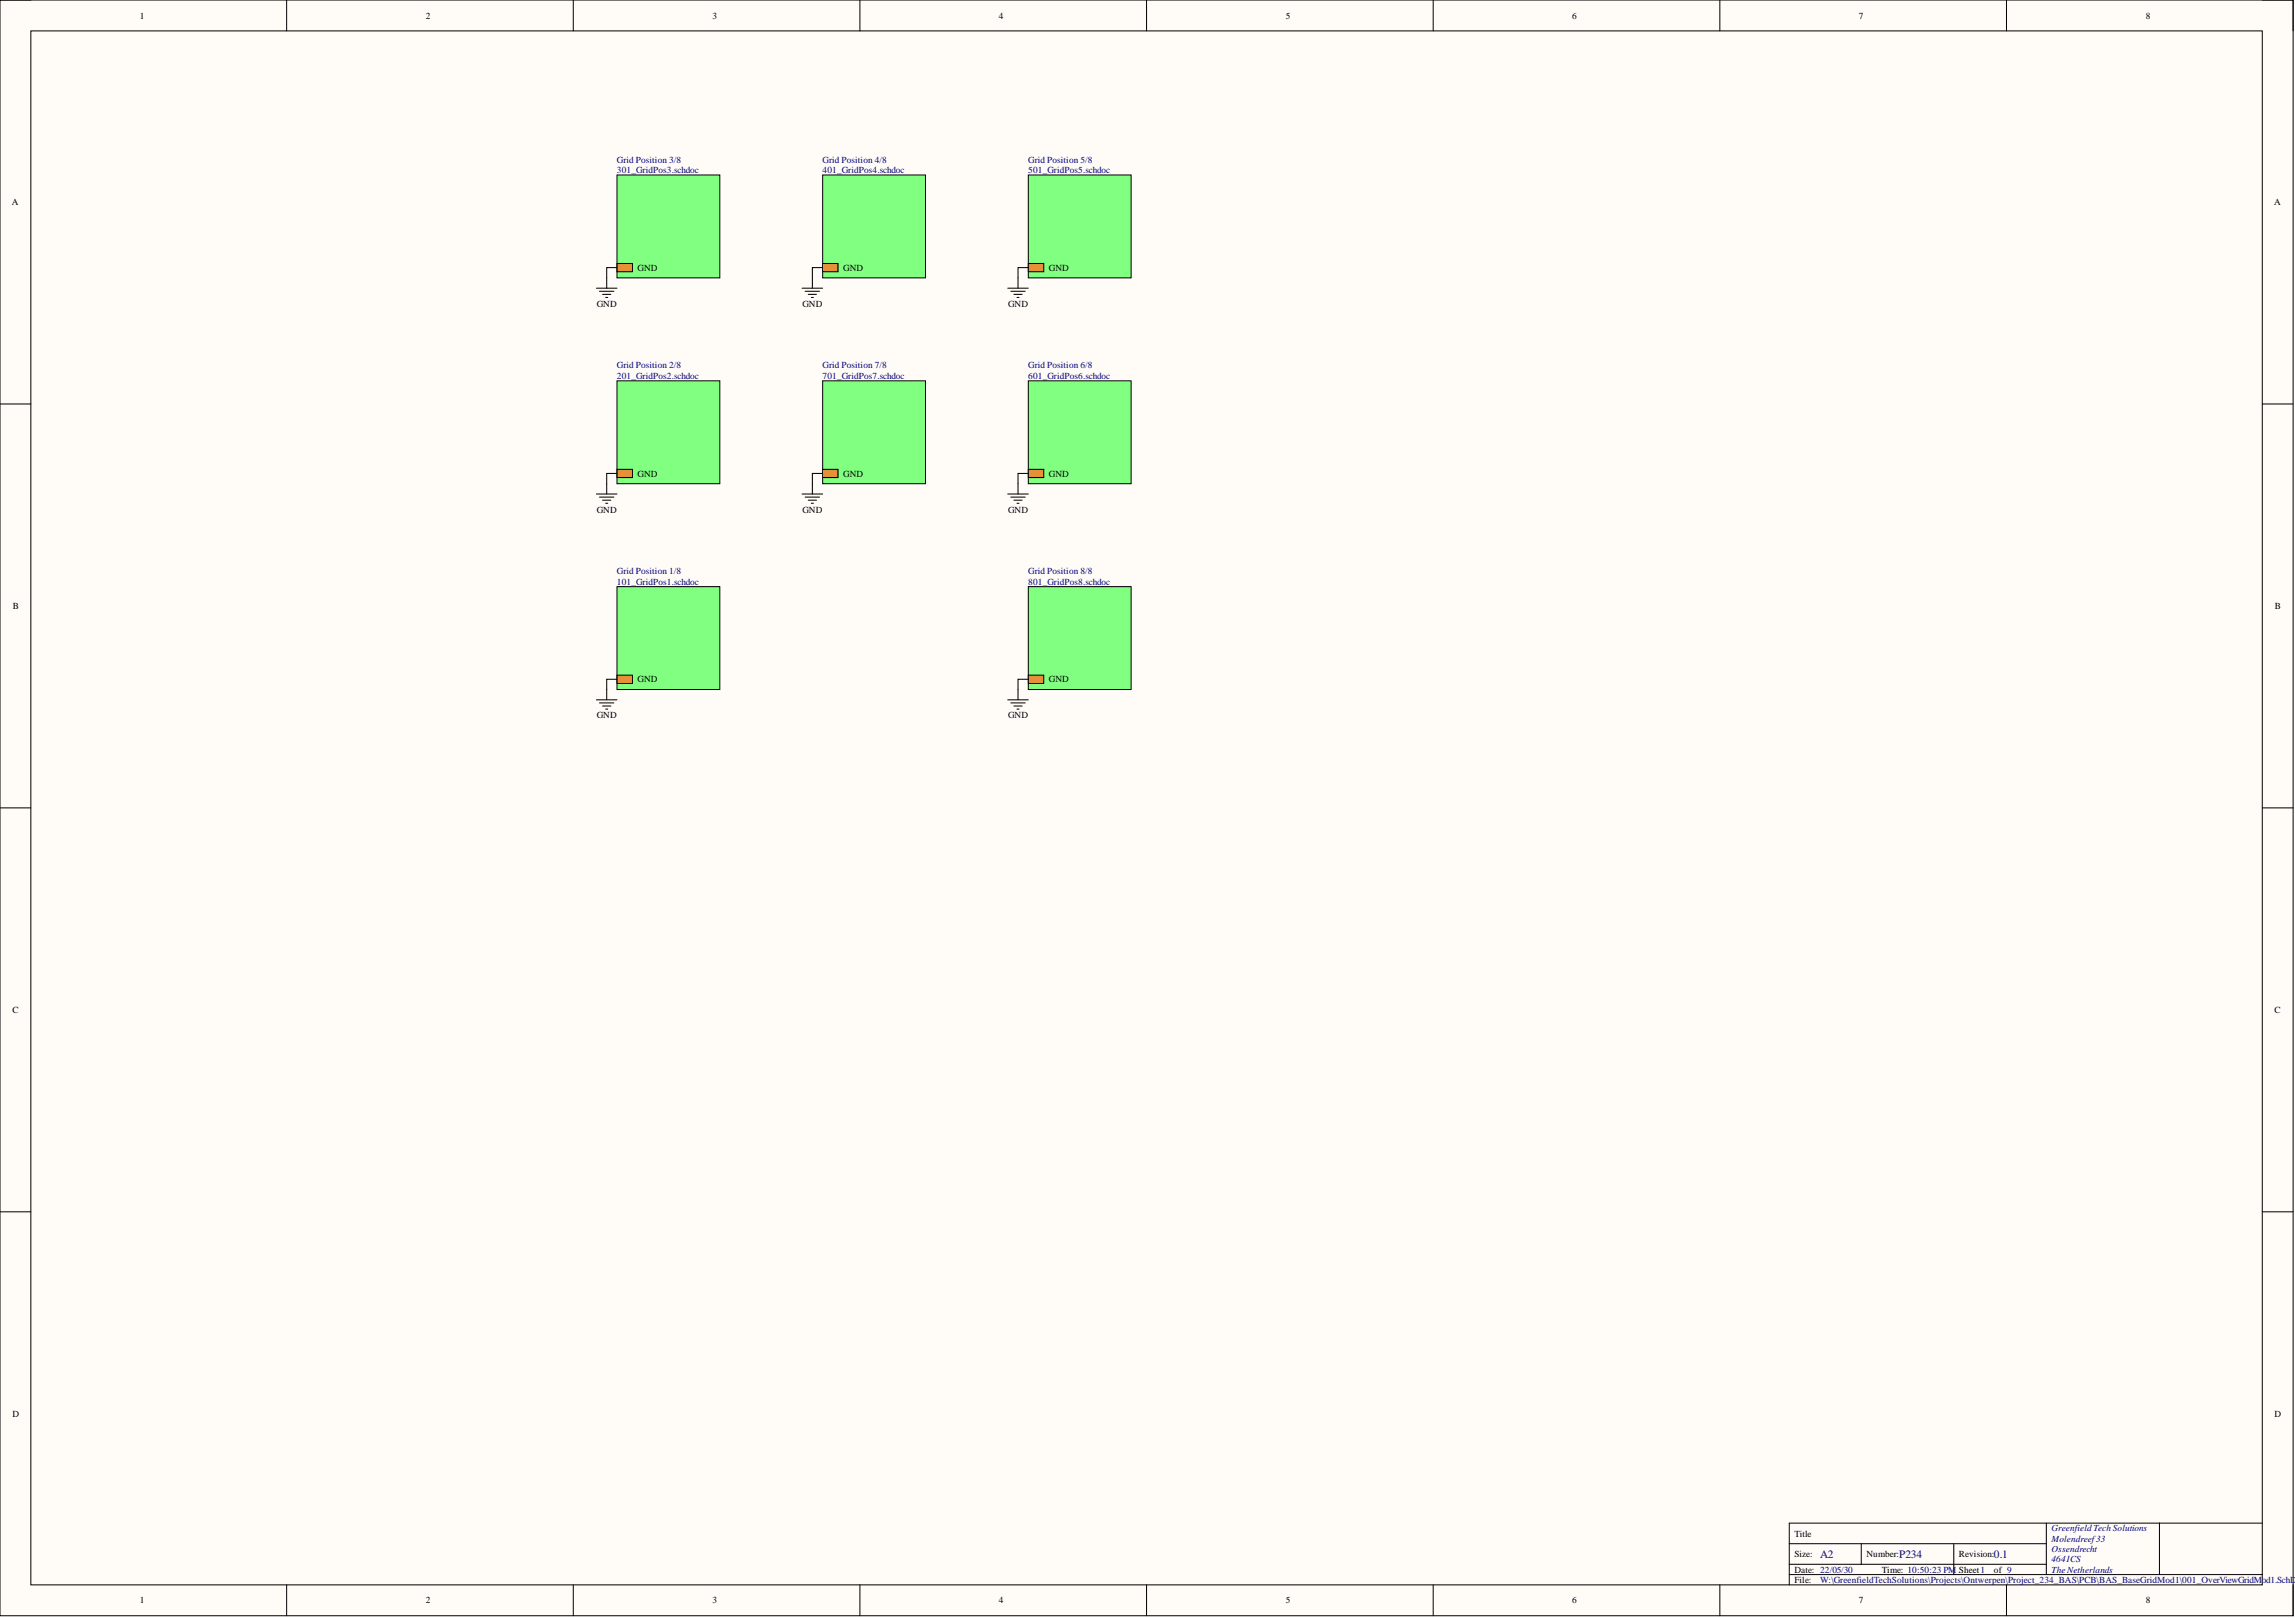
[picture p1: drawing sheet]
<svg xmlns="http://www.w3.org/2000/svg" width="566mm" height="399mm" viewBox="0 0 566 399" stroke-linecap="round" stroke-linejoin="round" font-family="sans-serif">
<defs><g id="words">
<g font-size="2.8" fill="#000080">
<text x="449" y="384.1">A2</text>
<text x="468.6" y="384.1">P234</text>
<text x="491.9" y="384.1">0.1</text>
</g>
<g font-size="2.3">
<text x="34.5" y="4.6">1</text>
<text x="105" y="4.6">2</text>
<text x="175.8" y="4.6">3</text>
<text x="246.4" y="4.6">4</text>
<text x="317.2" y="4.6">5</text>
<text x="387.9" y="4.6">6</text>
<text x="458.6" y="4.6">7</text>
<text x="529.4" y="4.6">8</text>
<text x="3" y="50.6">A</text>
<text x="561.1" y="50.6">A</text>
<text x="157.3" y="66.8">GND</text>
<text x="208" y="66.8">GND</text>
<text x="258.8" y="66.8">GND</text>
<text x="147.2" y="75.6">GND</text>
<text x="198" y="75.6">GND</text>
<text x="248.7" y="75.6">GND</text>
<text x="157.3" y="117.5">GND</text>
<text x="208" y="117.5">GND</text>
<text x="258.8" y="117.5">GND</text>
<text x="147.2" y="126.4">GND</text>
<text x="198" y="126.4">GND</text>
<text x="248.7" y="126.4">GND</text>
<text x="3.1" y="150.2">B</text>
<text x="561.3" y="150.2">B</text>
<text x="157.3" y="168.3">GND</text>
<text x="258.8" y="168.3">GND</text>
<text x="147.2" y="177.1">GND</text>
<text x="248.7" y="177.1">GND</text>
<text x="3" y="249.8">C</text>
<text x="561.2" y="249.8">C</text>
<text x="3" y="349.4">D</text>
<text x="561.2" y="349.4">D</text>
<text x="442.7" y="378.9">Title</text>
<text x="442.7" y="384">Size:</text>
<text x="460.5" y="384">Number:</text>
<text x="483.3" y="384">Revision:</text>
<text x="442.7" y="387.8">Date: 22/05/30</text>
<text x="464.3" y="387.8">Time: 10:50:23 PM</text>
<text x="483.3" y="387.8">Sheet1</text>
<text x="491.9" y="387.8">of 9</text>
<text x="34.5" y="395.4">1</text>
<text x="105" y="395.4">2</text>
<text x="175.8" y="395.4">3</text>
<text x="246.4" y="395.4">4</text>
<text x="317.2" y="395.4">5</text>
<text x="387.9" y="395.4">6</text>
<text x="442.7" y="390.3">File:</text>
<text x="458.6" y="395.4">7</text>
<text x="529.4" y="395.4">8</text>
</g>
<g font-size="2.3" fill="#000080">
<text x="152.2" y="40.1">Grid Position 3/8</text>
<text x="203" y="40.1">Grid Position 4/8</text>
<text x="253.7" y="40.1">Grid Position 5/8</text>
<text x="152.2" y="42.6">301_GridPos3.schdoc</text>
<text x="203" y="42.6">401_GridPos4.schdoc</text>
<text x="253.7" y="42.6">501_GridPos5.schdoc</text>
<text x="152.2" y="90.9">Grid Position 2/8</text>
<text x="152.2" y="93.4">201_GridPos2.schdoc</text>
<text x="203" y="90.9">Grid Position 7/8</text>
<text x="203" y="93.4">701_GridPos7.schdoc</text>
<text x="253.7" y="90.9">Grid Position 6/8</text>
<text x="253.7" y="93.4">601_GridPos6.schdoc</text>
<text x="152.2" y="141.6">Grid Position 1/8</text>
<text x="253.7" y="141.6">Grid Position 8/8</text>
<text x="152.2" y="144.2">101_GridPos1.schdoc</text>
<text x="253.7" y="144.2">801_GridPos8.schdoc</text>
<text x="506.1" y="377.6">Greenfield Tech Solutions</text>
<text x="506.1" y="380.2">Molendreef33</text>
<text x="506.1" y="382.7">Ossendrecht</text>
<text x="506.1" y="385.2">4641CS</text>
<text x="506.1" y="387.8">The Netherlands</text>
<text x="449" y="390.3">W:\GreenfieldTechSolutions\Projects\Ontwerpen\Project_234_BAS\PCB\BAS_BaseGridMod1\001_OverViewGridMod1.SchDo</text>
</g>
</g></defs>
<path d="M0 0h565.7v398.4h-565.7z" fill-rule="evenodd" fill="#fffcf8"/>
<path d="M0 0h565.7v398.4h-565.7z" fill="none" stroke="#000" stroke-width=".25"/>
<path d="M7.6 7.6h550.5v383.2h-550.5z" fill-rule="evenodd" fill="#fffcf8"/>
<g fill="none" stroke="#000" stroke-width=".25">
<path d="M0 0h7.6M7.6 7.6h550.5v383.2h-550.5zM70.7 0v7.6M141.4 0v7.6M212.2 0v7.6M282.9 0v7.6M353.6 0v7.6M424.3 0v7.6M495 0v7.6M558.1 0h7.6v7.6M0 99.6h7.6M558.1 99.6h7.6"/>
<path d="M0 199.2h7.6M558.1 199.2h7.6M0 298.8h7.6M558.1 298.8h7.6M504.9 375.6v12.7M532.8 375.6v12.7M558.1 375.6h-116.7v15.2M70.7 390.8v7.6M141.4 390.8v7.6M212.2 390.8v7.6M282.9 390.8v7.6M353.6 390.8v7.6"/>
<path d="M424.3 390.8v7.6M441.4 380.7h63.5M441.4 388.3h116.7M441.4 385.7h63.5M459.2 380.7v5M482 380.7v7.6M495 390.8v7.6M565.7 390.8v7.6"/>
</g>
<path d="M152.2 144.7h25.4v25.3h-25.4z" fill-rule="evenodd" fill="#80ff80"/>
<path d="M152.2 144.7h25.4v25.3h-25.4z" fill="none" stroke="#000" stroke-width=".25"/>
<path d="M152.2 166.5h3.8v2h-3.8z" fill-rule="evenodd" fill="#e69138"/>
<path d="M152.2 166.5h3.8v2h-3.8z" fill="none" stroke="#000" stroke-width=".25"/>
<path d="M152.2 93.9h25.4v25.4h-25.4z" fill-rule="evenodd" fill="#80ff80"/>
<path d="M152.2 93.9h25.4v25.4h-25.4z" fill="none" stroke="#000" stroke-width=".25"/>
<path d="M152.2 115.7h3.8v2.1h-3.8z" fill-rule="evenodd" fill="#e69138"/>
<path d="M152.2 115.7h3.8v2.1h-3.8z" fill="none" stroke="#000" stroke-width=".25"/>
<path d="M203 43.2h25.3v25.3h-25.3z" fill-rule="evenodd" fill="#80ff80"/>
<path d="M203 43.2h25.3v25.3h-25.3z" fill="none" stroke="#000" stroke-width=".25"/>
<path d="M203 65h3.8v2h-3.8z" fill-rule="evenodd" fill="#e69138"/>
<path d="M203 65h3.8v2h-3.8z" fill="none" stroke="#000" stroke-width=".25"/>
<path d="M253.7 43.2h25.4v25.3h-25.4z" fill-rule="evenodd" fill="#80ff80"/>
<path d="M253.7 43.2h25.4v25.3h-25.4z" fill="none" stroke="#000" stroke-width=".25"/>
<path d="M253.7 65h3.8v2h-3.8z" fill-rule="evenodd" fill="#e69138"/>
<path d="M253.7 65h3.8v2h-3.8z" fill="none" stroke="#000" stroke-width=".25"/>
<path d="M152.2 43.2h25.4v25.3h-25.4z" fill-rule="evenodd" fill="#80ff80"/>
<path d="M152.2 43.2h25.4v25.3h-25.4z" fill="none" stroke="#000" stroke-width=".25"/>
<path d="M152.2 65h3.8v2h-3.8z" fill-rule="evenodd" fill="#e69138"/>
<path d="M152.2 65h3.8v2h-3.8z" fill="none" stroke="#000" stroke-width=".25"/>
<path d="M253.7 93.9h25.4v25.4h-25.4z" fill-rule="evenodd" fill="#80ff80"/>
<path d="M253.7 93.9h25.4v25.4h-25.4z" fill="none" stroke="#000" stroke-width=".25"/>
<path d="M253.7 115.7h3.8v2.1h-3.8z" fill-rule="evenodd" fill="#e69138"/>
<path d="M253.7 115.7h3.8v2.1h-3.8z" fill="none" stroke="#000" stroke-width=".25"/>
<path d="M203 93.9h25.3v25.4h-25.3z" fill-rule="evenodd" fill="#80ff80"/>
<path d="M203 93.9h25.3v25.4h-25.3z" fill="none" stroke="#000" stroke-width=".25"/>
<path d="M203 115.7h3.8v2.1h-3.8z" fill-rule="evenodd" fill="#e69138"/>
<path d="M203 115.7h3.8v2.1h-3.8z" fill="none" stroke="#000" stroke-width=".25"/>
<path d="M253.7 144.7h25.4v25.3h-25.4z" fill-rule="evenodd" fill="#80ff80"/>
<path d="M253.7 144.7h25.4v25.3h-25.4z" fill="none" stroke="#000" stroke-width=".25"/>
<path d="M253.7 166.5h3.8v2h-3.8z" fill-rule="evenodd" fill="#e69138"/>
<g fill="none" stroke="#000" stroke-width=".25">
<path d="M147.1 71.1h5.1M147.9 71.8h3.6M148.7 72.6h2M149.4 73.3h.5M152.2 66h-2.5v5.1M197.9 71.1h5.1M198.6 71.8h3.6M199.4 72.6h2M200.2 73.3h.5M203 66h-2.6v5.1M248.6 71.1h5.1M249.4 71.8h3.5"/>
<path d="M250.1 72.6h2.1M250.9 73.3h.5M253.7 66h-2.5v5.1M152.2 116.7h-2.5v5.1M203 116.7h-2.6v5.1M253.7 116.7h-2.5v5.1M147.1 121.8h5.1M147.9 122.6h3.6M148.7 123.3h2M149.4 124.1h.5M197.9 121.8h5.1M198.6 122.6h3.6"/>
<path d="M199.4 123.3h2M200.2 124.1h.5M248.6 121.8h5.1M249.4 122.6h3.5M250.1 123.3h2.1M250.9 124.1h.5M147.1 172.6h5.1M147.9 173.3h3.6M148.7 174.1h2M149.4 174.9h.5M152.2 167.5h-2.5v5.1M248.6 172.6h5.1"/>
<path d="M249.4 173.3h3.5M250.1 174.1h2.1M250.9 174.9h.5M253.7 166.5h3.8v2h-3.8zM253.7 167.5h-2.5v5.1"/>
</g>
<use href="#words"/>
</svg>
